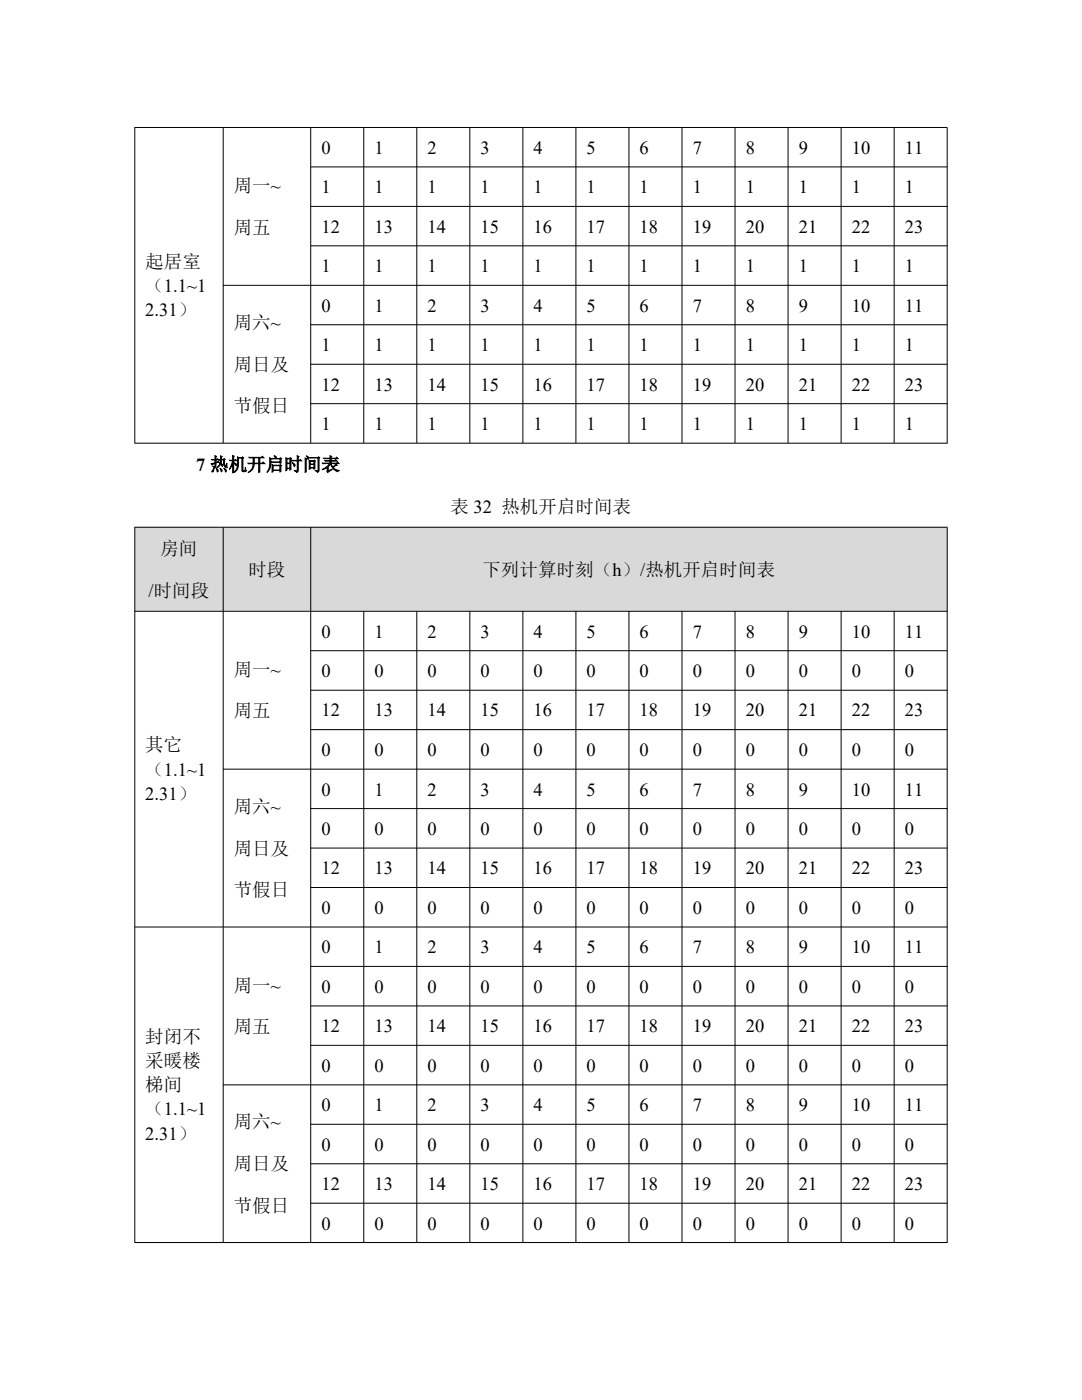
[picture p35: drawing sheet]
<svg xmlns="http://www.w3.org/2000/svg" width="216mm" height="279mm" viewBox="0 0 216 279" stroke-linecap="round" stroke-linejoin="round" font-family="sans-serif">
<defs><g id="words">
<g font-size="3.7">
<text x="64.1" y="30.7">0</text>
<text x="74.7" y="30.7">1</text>
<text x="85.3" y="30.7">2</text>
<text x="95.9" y="30.7">3</text>
<text x="106.5" y="30.7">4</text>
<text x="117.1" y="30.7">5</text>
<text x="127.6" y="30.7">6</text>
<text x="138.2" y="30.7">7</text>
<text x="148.8" y="30.7">8</text>
<text x="159.4" y="30.7">9</text>
<text x="170" y="30.7">10</text>
<text x="180.6" y="30.7">11</text>
<text x="46.7" y="38.3">周一~</text>
<text x="64.1" y="38.6">1</text>
<text x="74.7" y="38.6">1</text>
<text x="85.3" y="38.6">1</text>
<text x="95.9" y="38.6">1</text>
<text x="106.5" y="38.6">1</text>
<text x="117.1" y="38.6">1</text>
<text x="127.6" y="38.6">1</text>
<text x="138.2" y="38.6">1</text>
<text x="148.8" y="38.6">1</text>
<text x="159.4" y="38.6">1</text>
<text x="170" y="38.6">1</text>
<text x="180.6" y="38.6">1</text>
<text x="46.7" y="46.7">周五</text>
<text x="64.1" y="46.5">12</text>
<text x="74.7" y="46.5">13</text>
<text x="85.3" y="46.5">14</text>
<text x="95.9" y="46.5">15</text>
<text x="106.5" y="46.5">16</text>
<text x="117.1" y="46.5">17</text>
<text x="127.6" y="46.5">18</text>
<text x="138.2" y="46.5">19</text>
<text x="148.8" y="46.5">20</text>
<text x="159.4" y="46.5">21</text>
<text x="170" y="46.5">22</text>
<text x="180.6" y="46.5">23</text>
<text x="29" y="53.4">起居室</text>
<text x="29" y="58.2">（1.1~1</text>
<text x="64.1" y="54.3">1</text>
<text x="74.7" y="54.3">1</text>
<text x="85.3" y="54.3">1</text>
<text x="95.9" y="54.3">1</text>
<text x="106.5" y="54.3">1</text>
<text x="117.1" y="54.3">1</text>
<text x="127.6" y="54.3">1</text>
<text x="138.2" y="54.3">1</text>
<text x="148.8" y="54.3">1</text>
<text x="159.4" y="54.3">1</text>
<text x="170" y="54.3">1</text>
<text x="180.6" y="54.3">1</text>
<text x="29" y="63.1">2.31）</text>
<text x="46.7" y="65.6">周六~</text>
<text x="64.1" y="62.2">0</text>
<text x="74.7" y="62.2">1</text>
<text x="85.3" y="62.2">2</text>
<text x="95.9" y="62.2">3</text>
<text x="106.5" y="62.2">4</text>
<text x="117.1" y="62.2">5</text>
<text x="127.6" y="62.2">6</text>
<text x="138.2" y="62.2">7</text>
<text x="148.8" y="62.2">8</text>
<text x="159.4" y="62.2">9</text>
<text x="170" y="62.2">10</text>
<text x="180.6" y="62.2">11</text>
<text x="64.1" y="70.1">1</text>
<text x="74.7" y="70.1">1</text>
<text x="85.3" y="70.1">1</text>
<text x="95.9" y="70.1">1</text>
<text x="106.5" y="70.1">1</text>
<text x="117.1" y="70.1">1</text>
<text x="127.6" y="70.1">1</text>
<text x="138.2" y="70.1">1</text>
<text x="148.8" y="70.1">1</text>
<text x="159.4" y="70.1">1</text>
<text x="170" y="70.1">1</text>
<text x="180.6" y="70.1">1</text>
<text x="46.7" y="74">周日及</text>
<text x="64.1" y="78">12</text>
<text x="74.7" y="78">13</text>
<text x="85.3" y="78">14</text>
<text x="95.9" y="78">15</text>
<text x="106.5" y="78">16</text>
<text x="117.1" y="78">17</text>
<text x="127.6" y="78">18</text>
<text x="138.2" y="78">19</text>
<text x="148.8" y="78">20</text>
<text x="159.4" y="78">21</text>
<text x="170" y="78">22</text>
<text x="180.6" y="78">23</text>
<text x="46.7" y="82.3">节假日</text>
<text x="64.1" y="85.8">1</text>
<text x="74.7" y="85.8">1</text>
<text x="85.3" y="85.8">1</text>
<text x="95.9" y="85.8">1</text>
<text x="106.5" y="85.8">1</text>
<text x="117.1" y="85.8">1</text>
<text x="127.6" y="85.8">1</text>
<text x="138.2" y="85.8">1</text>
<text x="148.8" y="85.8">1</text>
<text x="159.4" y="85.8">1</text>
<text x="170" y="85.8">1</text>
<text x="180.6" y="85.8">1</text>
<text x="39.2" y="94">7 热机开启时间表</text>
<text x="89.9" y="102.3">表 32 热机开启时间表</text>
<text x="32" y="110.7">房间</text>
<text x="29.6" y="119.1">/时间段</text>
<text x="49.6" y="114.9">时段</text>
<text x="96.3" y="114.9">下列计算时刻（h）/热机开启时间表</text>
<text x="64.1" y="127.2">0</text>
<text x="74.7" y="127.2">1</text>
<text x="85.3" y="127.2">2</text>
<text x="95.9" y="127.2">3</text>
<text x="106.5" y="127.2">4</text>
<text x="117.1" y="127.2">5</text>
<text x="127.6" y="127.2">6</text>
<text x="138.2" y="127.2">7</text>
<text x="148.8" y="127.2">8</text>
<text x="159.4" y="127.2">9</text>
<text x="170" y="127.2">10</text>
<text x="180.6" y="127.2">11</text>
<text x="46.7" y="134.8">周一~</text>
<text x="64.1" y="135.1">0</text>
<text x="74.7" y="135.1">0</text>
<text x="85.3" y="135.1">0</text>
<text x="95.9" y="135.1">0</text>
<text x="106.5" y="135.1">0</text>
<text x="117.1" y="135.1">0</text>
<text x="127.6" y="135.1">0</text>
<text x="138.2" y="135.1">0</text>
<text x="148.8" y="135.1">0</text>
<text x="159.4" y="135.1">0</text>
<text x="170" y="135.1">0</text>
<text x="180.6" y="135.1">0</text>
<text x="46.7" y="143.2">周五</text>
<text x="64.1" y="143">12</text>
<text x="74.7" y="143">13</text>
<text x="85.3" y="143">14</text>
<text x="95.9" y="143">15</text>
<text x="106.5" y="143">16</text>
<text x="117.1" y="143">17</text>
<text x="127.6" y="143">18</text>
<text x="138.2" y="143">19</text>
<text x="148.8" y="143">20</text>
<text x="159.4" y="143">21</text>
<text x="170" y="143">22</text>
<text x="180.6" y="143">23</text>
<text x="29" y="150">其它</text>
<text x="29" y="154.8">（1.1~1</text>
<text x="64.1" y="150.9">0</text>
<text x="74.7" y="150.9">0</text>
<text x="85.3" y="150.9">0</text>
<text x="95.9" y="150.9">0</text>
<text x="106.5" y="150.9">0</text>
<text x="117.1" y="150.9">0</text>
<text x="127.6" y="150.9">0</text>
<text x="138.2" y="150.9">0</text>
<text x="148.8" y="150.9">0</text>
<text x="159.4" y="150.9">0</text>
<text x="170" y="150.9">0</text>
<text x="180.6" y="150.9">0</text>
<text x="29" y="159.6">2.31）</text>
<text x="64.1" y="158.8">0</text>
<text x="74.7" y="158.8">1</text>
<text x="85.3" y="158.8">2</text>
<text x="95.9" y="158.8">3</text>
<text x="106.5" y="158.8">4</text>
<text x="117.1" y="158.8">5</text>
<text x="127.6" y="158.8">6</text>
<text x="138.2" y="158.8">7</text>
<text x="148.8" y="158.8">8</text>
<text x="159.4" y="158.8">9</text>
<text x="170" y="158.8">10</text>
<text x="180.6" y="158.8">11</text>
<text x="46.7" y="162.2">周六~</text>
<text x="64.1" y="166.6">0</text>
<text x="74.7" y="166.6">0</text>
<text x="85.3" y="166.6">0</text>
<text x="95.9" y="166.6">0</text>
<text x="106.5" y="166.6">0</text>
<text x="117.1" y="166.6">0</text>
<text x="127.6" y="166.6">0</text>
<text x="138.2" y="166.6">0</text>
<text x="148.8" y="166.6">0</text>
<text x="159.4" y="166.6">0</text>
<text x="170" y="166.6">0</text>
<text x="180.6" y="166.6">0</text>
<text x="46.7" y="170.5">周日及</text>
<text x="46.7" y="178.9">节假日</text>
<text x="64.1" y="174.5">12</text>
<text x="74.7" y="174.5">13</text>
<text x="85.3" y="174.5">14</text>
<text x="95.9" y="174.5">15</text>
<text x="106.5" y="174.5">16</text>
<text x="117.1" y="174.5">17</text>
<text x="127.6" y="174.5">18</text>
<text x="138.2" y="174.5">19</text>
<text x="148.8" y="174.5">20</text>
<text x="159.4" y="174.5">21</text>
<text x="170" y="174.5">22</text>
<text x="180.6" y="174.5">23</text>
<text x="64.1" y="182.4">0</text>
<text x="74.7" y="182.4">0</text>
<text x="85.3" y="182.4">0</text>
<text x="95.9" y="182.4">0</text>
<text x="106.5" y="182.4">0</text>
<text x="117.1" y="182.4">0</text>
<text x="127.6" y="182.4">0</text>
<text x="138.2" y="182.4">0</text>
<text x="148.8" y="182.4">0</text>
<text x="159.4" y="182.4">0</text>
<text x="170" y="182.4">0</text>
<text x="180.6" y="182.4">0</text>
<text x="64.1" y="190.3">0</text>
<text x="74.7" y="190.3">1</text>
<text x="85.3" y="190.3">2</text>
<text x="95.9" y="190.3">3</text>
<text x="106.5" y="190.3">4</text>
<text x="117.1" y="190.3">5</text>
<text x="127.6" y="190.3">6</text>
<text x="138.2" y="190.3">7</text>
<text x="148.8" y="190.3">8</text>
<text x="159.4" y="190.3">9</text>
<text x="170" y="190.3">10</text>
<text x="180.6" y="190.3">11</text>
<text x="46.7" y="197.9">周一~</text>
<text x="64.1" y="198.1">0</text>
<text x="74.7" y="198.1">0</text>
<text x="85.3" y="198.1">0</text>
<text x="95.9" y="198.1">0</text>
<text x="106.5" y="198.1">0</text>
<text x="117.1" y="198.1">0</text>
<text x="127.6" y="198.1">0</text>
<text x="138.2" y="198.1">0</text>
<text x="148.8" y="198.1">0</text>
<text x="159.4" y="198.1">0</text>
<text x="170" y="198.1">0</text>
<text x="180.6" y="198.1">0</text>
<text x="29" y="208.2">封闭不</text>
<text x="46.7" y="206.2">周五</text>
<text x="64.1" y="206">12</text>
<text x="74.7" y="206">13</text>
<text x="85.3" y="206">14</text>
<text x="95.9" y="206">15</text>
<text x="106.5" y="206">16</text>
<text x="117.1" y="206">17</text>
<text x="127.6" y="206">18</text>
<text x="138.2" y="206">19</text>
<text x="148.8" y="206">20</text>
<text x="159.4" y="206">21</text>
<text x="170" y="206">22</text>
<text x="180.6" y="206">23</text>
<text x="29" y="213">采暖楼</text>
<text x="64.1" y="213.9">0</text>
<text x="74.7" y="213.9">0</text>
<text x="85.3" y="213.9">0</text>
<text x="95.9" y="213.9">0</text>
<text x="106.5" y="213.9">0</text>
<text x="117.1" y="213.9">0</text>
<text x="127.6" y="213.9">0</text>
<text x="138.2" y="213.9">0</text>
<text x="148.8" y="213.9">0</text>
<text x="159.4" y="213.9">0</text>
<text x="170" y="213.9">0</text>
<text x="180.6" y="213.9">0</text>
<text x="29" y="217.8">梯间</text>
<text x="64.1" y="221.8">0</text>
<text x="74.7" y="221.8">1</text>
<text x="85.3" y="221.8">2</text>
<text x="95.9" y="221.8">3</text>
<text x="106.5" y="221.8">4</text>
<text x="117.1" y="221.8">5</text>
<text x="127.6" y="221.8">6</text>
<text x="138.2" y="221.8">7</text>
<text x="148.8" y="221.8">8</text>
<text x="159.4" y="221.8">9</text>
<text x="170" y="221.8">10</text>
<text x="180.6" y="221.8">11</text>
<text x="29" y="222.6">（1.1~1</text>
<text x="29" y="227.4">2.31）</text>
<text x="46.7" y="225.2">周六~</text>
<text x="46.7" y="233.5">周日及</text>
<text x="64.1" y="229.6">0</text>
<text x="74.7" y="229.6">0</text>
<text x="85.3" y="229.6">0</text>
<text x="95.9" y="229.6">0</text>
<text x="106.5" y="229.6">0</text>
<text x="117.1" y="229.6">0</text>
<text x="127.6" y="229.6">0</text>
<text x="138.2" y="229.6">0</text>
<text x="148.8" y="229.6">0</text>
<text x="159.4" y="229.6">0</text>
<text x="170" y="229.6">0</text>
<text x="180.6" y="229.6">0</text>
<text x="64.1" y="237.5">12</text>
<text x="74.7" y="237.5">13</text>
<text x="85.3" y="237.5">14</text>
<text x="95.9" y="237.5">15</text>
<text x="106.5" y="237.5">16</text>
<text x="117.1" y="237.5">17</text>
<text x="127.6" y="237.5">18</text>
<text x="138.2" y="237.5">19</text>
<text x="148.8" y="237.5">20</text>
<text x="159.4" y="237.5">21</text>
<text x="170" y="237.5">22</text>
<text x="180.6" y="237.5">23</text>
<text x="46.7" y="241.9">节假日</text>
<text x="64.1" y="245.4">0</text>
<text x="74.7" y="245.4">0</text>
<text x="85.3" y="245.4">0</text>
<text x="95.9" y="245.4">0</text>
<text x="106.5" y="245.4">0</text>
<text x="117.1" y="245.4">0</text>
<text x="127.6" y="245.4">0</text>
<text x="138.2" y="245.4">0</text>
<text x="148.8" y="245.4">0</text>
<text x="159.4" y="245.4">0</text>
<text x="170" y="245.4">0</text>
<text x="180.6" y="245.4">0</text>
</g>
</g></defs>
<g fill="none" stroke="#000" stroke-width=".2">
<path d="M26.9 25.4h162.1M26.9 25.4v63.1M44.5 25.4v63M62 33.3h127M62 25.4v63M72.6 25.4v63M83.2 25.4v63M93.8 25.4v63M104.3 25.4v63M114.9 25.4v63M125.5 25.4v63M136.1 25.4v63"/>
<path d="M146.7 25.4v63M157.3 25.4v63M167.8 25.4v63M178.4 25.4v63M189 25.5v63M44.5 56.9h144.5M62 41.2h127M62 49.1h127M62 64.8h127M62 72.7h127M26.9 88.4h162.1M62 80.6h127"/>
</g>
<g fill="#d9d9d9">
<path d="M26.9 105.2h17.7v16.8h-17.7z" fill-rule="evenodd"/>
<path d="M44.5 105.2h17.5v16.8h-17.5z" fill-rule="evenodd"/>
<path d="M62 105.2h127v16.8h-127z" fill-rule="evenodd"/>
</g>
<g fill="none" stroke="#000" stroke-width=".2">
<path d="M26.9 105.2h162.1M26.9 105.2v142.8M44.5 105.2v142.7M62 105.2v142.7M189 105.3v142.7M26.9 122h162.1M62 129.9h127M62 137.7h127M72.6 122v125.9M83.2 122v125.9M93.8 122v125.9M104.3 122v125.9"/>
<path d="M114.9 122v125.9M125.5 122v125.9M136.1 122v125.9M146.7 122v125.9M157.3 122v125.9M167.8 122v125.9M178.4 122v125.9M44.5 153.5h144.5M62 145.6h127M62 161.4h127M62 169.3h127M62 177.1h127"/>
<path d="M26.9 185h162.1M62 192.9h127M44.5 216.5h144.5M62 200.8h127M62 208.6h127M62 224.4h127M62 232.3h127M26.9 248h162.1M62 240.1h127"/>
</g>
<use href="#words"/>
</svg>
